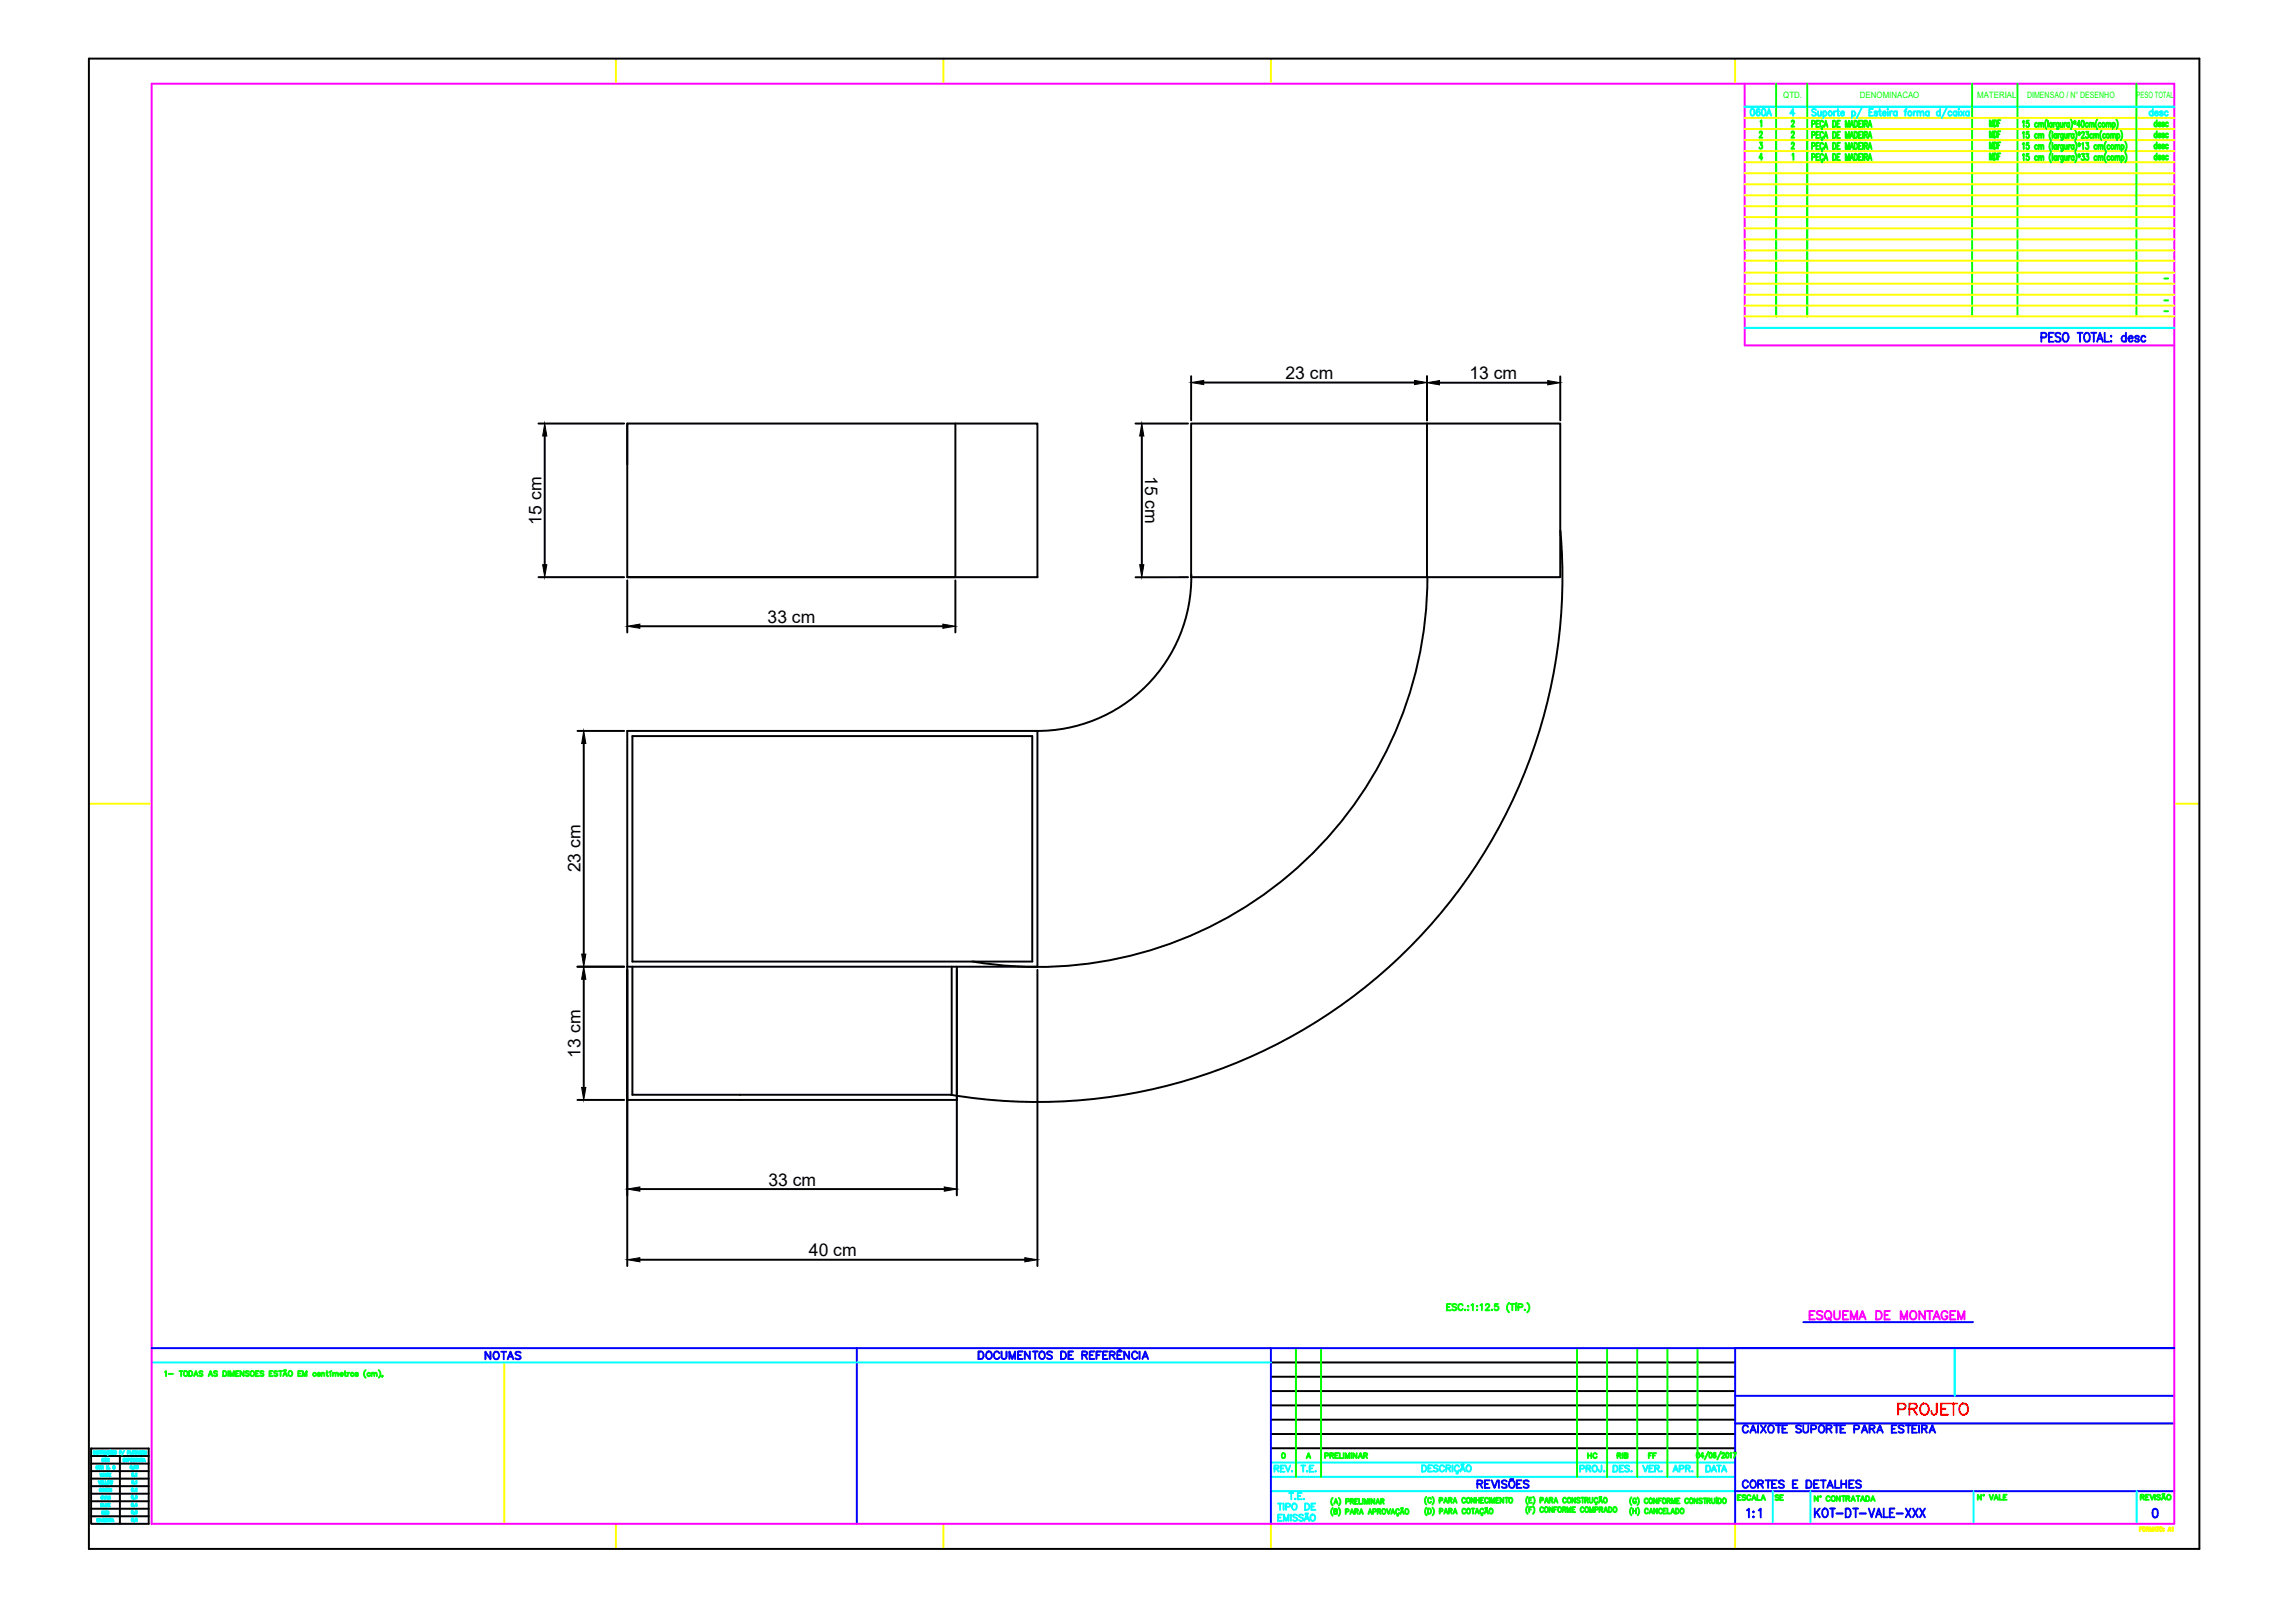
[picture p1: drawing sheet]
<svg xmlns="http://www.w3.org/2000/svg" width="297mm" height="210mm" viewBox="0 0 297 210" stroke-linecap="round" stroke-linejoin="round" font-family="sans-serif">
<defs><g id="words">
<text font-size="3.5" fill="#0ff" x="230.4" y="17.6">2</text>
<g font-size="3.5" fill="#0f0">
<text x="230.4" y="19.1">2</text>
<text x="230.4" y="20.5">2</text>
</g>
<text font-size="3.5" fill="#00f" x="228.6" y="195.4">SE</text>
<g font-size="3.1" fill="#0f0">
<text x="204.3" y="189.8">HC</text>
<text x="212" y="189.8">FF</text>
</g>
<g font-size="2.6" fill="#0f0">
<text x="278.7" y="37.4">-</text>
<text x="278.7" y="40.2">-</text>
</g>
<g font-size="2.3">
<text x="166.3" y="49.1">23 cm</text>
<text x="190.1" y="49.1">13 cm</text>
<text x="148.2" y="61.6" transform="rotate(90 148.2 61.6)">15 cm</text>
<text x="70" y="67.9" transform="rotate(-90 70 67.9)">15 cm</text>
<text x="99.3" y="80.6">33 cm</text>
<text x="75.1" y="112.9" transform="rotate(-90 75.1 112.9)">23 cm</text>
<text x="75.1" y="136.9" transform="rotate(-90 75.1 136.9)">13 cm</text>
<text x="99.4" y="153.4">33 cm</text>
<text x="104.7" y="162.6">40 cm</text>
</g>
<g font-size="1.1" fill="#0f0">
<text x="230.7" y="12.6">QTD.</text>
<text x="240.6" y="12.6">DENOMINACAO</text>
<text x="255.8" y="12.6">MATERIAL</text>
<text x="262.3" y="12.6">DIMENSAO / N° DESENHO</text>
<text x="276.4" y="12.6">PESO TOTAL</text>
</g>
</g></defs>
<!-- layer: FRR80 -->
<g fill="none" stroke="#0f0" stroke-width=".25">
<path d="M21.3 177.6l.2-.2v.7M21.8 177.8h.6M23.2 177.4h.5M23.4 177.4v.7M23.8 177.5a.29 .29 0 0 1 .5 .3 .28 .28 0 0 1-.5 .2zM24.5 177.4h.2a.35 .35 0 0 1 .2 .4 .35 .35 0 0 1-.2 .3h-.2zM25.1 178.1l.2-.7 .3 .7M25.2 177.9h.3M26.2 177.5l-.1-.1-.3 .1v.2l.4 .2-.1 .2-.3-.1M27 178.1l.2-.7 .3 .7M27.1 177.9h.3M28.1 177.5l-.2-.1-.2 .1v.2l.4 .2-.2 .2-.2-.1"/>
<path d="M28.9 177.4h.2a.35 .35 0 0 1 .2 .4 .35 .35 0 0 1-.2 .3h-.2zM29.5 177.4v.7M29.8 178.1v-.7l.2 .7 .3-.7v.7M30.5 177.7h.3M30.9 177.4h-.4v.7h.4M31.5 177.4v.7l-.4-.7v.7M32.2 177.5l-.1-.1-.3 .1v.2l.4 .2-.1 .2-.3-.1M32.5 177.5a.28 .28 0 0 1 .4 .3 .28 .28 0 0 1-.4 .2zM33.1 177.7h.2M33.5 177.4h-.4v.7h.4M34.1 177.5l-.2-.1-.2 .1v.2l.4 .2-.2 .2-.2-.1M34.9 177.7h.2"/>
<path d="M35.3 177.4h-.4v.7h.4M35.9 177.5l-.2-.1-.2 .1v.2l.4 .2-.2 .2-.2-.1M36.1 177.4h.4M36.3 177.4v.7M36.6 178.1l.3-.7 .2 .7M36.7 177.9h.3M36.8 177.3l-.1 .1M37 177.3h-.2M37.4 177.5a.28 .28 0 0 1 .4 .3 .28 .28 0 0 1-.4 .2zM38.6 177.7h.2M39 177.4h-.4v.7h.4M39.2 178.1v-.7l.2 .7 .3-.7v.7"/>
<path d="M40.9 177.7a.21 .21 0 0 0-.3 0 .21 .21 0 0 0 0 .3 .21 .21 0 0 0 .3 0M41 177.8h.4a.22 .22 0 0 0-.3-.1 .22 .22 0 0 0 0 .4 .22 .22 0 0 0 .3-.1M41.6 177.8l.2-.2 .1 .1v.4M41.6 177.6v.5M42.2 177.6h.2M42.3 177.4v.6l.1 .1M42.8 177.6v.5M42.9 177.4l-.3 .2M43.1 177.8l.1-.2 .2 .1v.4M43.1 177.6v.5M43.4 177.8l.2-.2 .1 .1v.4M44 177.8h.4a.21 .21 0 0 0-.3-.1 .21 .21 0 0 0-.1 .2 .21 .21 0 0 0 .2 .2l.2-.1"/>
<path d="M44.6 177.6h.2M44.6 177.4v.6l.2 .1M45 177.6v.5M45.2 177.6l-.1 .1-.1 .1M46.3 177.7l-.1-.1-.2 .1v.1l.3 .2-.1 .1-.2-.1M47.3 177.3a.65 .65 0 0 0 0 1M47.9 177.7a.21 .21 0 0 0-.3 0 .21 .21 0 0 0 0 .3 .21 .21 0 0 0 .3 0M48.1 177.8l.1-.2 .2 .1v.4M48.1 177.6v.5M48.4 177.8l.2-.2 .1 .1 .1 .4M49 177.3a.65 .65 0 0 1 0 1M49.5 178.1l-.1 .1"/>
<path d="M165.9 188.1a.3 .3 0 0 1 .4 .3 .3 .3 0 0 1-.4 .3l-.1-.3zM169 188.7l.3-.6 .2 .6M169.1 188.5h.3M171.4 188.4l.4-.1v-.2l-.4-.1v.7M172.1 188.3h.4v-.2l-.4-.1v.7M172.3 188.3l.2 .4M172.4 195.2a.71 .71 0 0 0 0 .9M172.4 193.8a.7 .7 0 0 0 0 1M172.6 195.6h.3v-.3h-.3v.6h.3l.1-.2-.1-.1M172.6 194.6l.2-.6 .2 .6M172.7 194.4h.3M172.7 188.3h.3"/>
<path d="M173.1 188h-.4v.7h.4M173.2 195.2a.71 .71 0 0 1 0 .9M173.2 193.8a.72 .72 0 0 1 0 1M173.3 188v.7h.4M173.8 188v.7M174.1 188.7v-.7l.2 .7 .3-.7v.7M174.1 195.6h.3v-.3h-.3v.6M174.1 194.3h.4v-.3h-.4v.6M174.7 195.9l.2-.6 .2 .6M174.7 194.3l.4-.1v-.2h-.4v.6M174.8 195.7h.3M174.8 188v.7"/>
<path d="M174.9 194.3l.2 .3M175.3 195.6h.3v-.3h-.3v.6M175.3 194.3h.2M175.5 195.6l.2 .3M175.5 188v.7l-.4-.7v.7M175.7 194h-.4v.6h.4M175.8 188.7l.2-.7 .3 .7M175.8 194v.6h.4M175.8 188.5h.4M175.9 195.9l.2-.6 .2 .6M176 195.7h.3M176.3 194v.6"/>
<path d="M176.4 188.3h.4v-.2l-.4-.1v.7M176.5 194.6v-.6l.2 .6 .3-.6v.6M176.7 188.3l.2 .4M177 195.9l.2-.6 .3 .6M177.1 195.7h.3M177.2 194v.6M177.6 195.6h.4v-.3h-.4v.6M177.8 194v.6l-.4-.6v.6M178 194.6l.3-.6 .2 .6M178.1 194.4h.3M178.2 195.6h.4v-.3h-.4v.6M178.4 195.6l.2 .3"/>
<path d="M178.6 194.3l.4-.1v-.2h-.4v.6M178.8 194.3l.2 .3M178.9 195.3a.3 .3 0 0 1 .4 .3 .3 .3 0 0 1-.4 .3l-.1-.2zM179.4 195.3l.2 .6 .3-.6M180 195.9l.2-.6 .2 .6M180.1 195.7h.2M180.8 195.9l.1 .2h-.1M181 195.4a.21 .21 0 0 0-.2-.1 .21 .21 0 0 0-.2 .2v.2a.21 .21 0 0 0 .2 .2 .21 .21 0 0 0 .2-.1M181.2 195.9l.2-.6 .2 .6M181.3 195.7h.2M181.4 195.2h-.1M181.5 195.2h-.1"/>
<path d="M181.9 195.3h.1a.31 .31 0 0 1 .2 .3 .31 .31 0 0 1-.3 .3l-.1-.2zM184.5 193.7a.72 .72 0 0 0 0 1M184.6 195.1a.7 .7 0 0 0 0 1M184.7 195.2a.33 .33 0 0 1 .4 .4 .33 .33 0 0 1-.4 .3zM185.1 194a.21 .21 0 0 0-.2-.2 .21 .21 0 0 0-.2 .3v.1a.21 .21 0 0 0 .2 .3 .21 .21 0 0 0 .2-.2M185.3 193.7a.72 .72 0 0 1 0 1M185.3 195.1a.7 .7 0 0 1 0 1M186.2 194.2l.4-.1v-.2l-.4-.1v.7M186.3 195.6l.3-.1v-.2l-.3-.1v.7M186.8 194.5l.2-.7 .3 .7M186.8 195.9l.3-.7 .2 .7M186.9 194.3h.3"/>
<path d="M186.9 195.7h.3M187.4 194.1h.4v-.2l-.4-.1v.7M187.4 195.5h.4v-.2l-.4-.1v.7M187.6 194.1l.2 .4M187.6 195.5l.2 .4M188 194.5l.2-.7 .3 .7M188 195.9l.3-.7 .2 .7M188.1 194.3h.3M188.1 195.7h.3M189.6 194a.21 .21 0 0 0-.3-.2 .21 .21 0 0 0-.1 .3v.1a.21 .21 0 0 0 .1 .3 .21 .21 0 0 0 .3-.2M189.6 195.4a.22 .22 0 0 0-.3-.2 .22 .22 0 0 0-.1 .3v.1a.22 .22 0 0 0 .1 .3 .22 .22 0 0 0 .3-.2M189.8 193.9h.1a.3 .3 0 0 1 .3 .3 .3 .3 0 0 1-.3 .3l-.2-.3z"/>
<path d="M189.9 195.3a.3 .3 0 0 1 .3 .3 .3 .3 0 0 1-.3 .3l-.1-.3zM190.4 195.2h.4M190.6 195.2v.7M190.7 193.8v.7l-.4-.7v.7M190.9 195.9l.2-.7 .2 .7M191 195.7h.2M191 194.1h.4M191 193.8v.7M191.4 193.8v.7M191.6 194.1h.2M191.7 195.9l.1 .2h-.1M191.9 195.4a.22 .22 0 0 0-.3-.2 .22 .22 0 0 0-.1 .3v.1a.22 .22 0 0 0 .1 .3 .22 .22 0 0 0 .3-.2"/>
<path d="M191.9 193.8h-.3v.7h.3M192.1 195.9l.2-.7 .2 .7M192.1 195.7h.3M192.2 195.1l-.1 .1M192.2 195.1h.1M192.3 195.1v.1M192.4 195.1l-.1 .1M192.5 194a.21 .21 0 0 0-.2-.2 .21 .21 0 0 0-.2 .3v.1a.21 .21 0 0 0 .2 .3 .21 .21 0 0 0 .2-.2M192.7 193.8v.7M192.8 195.3a.3 .3 0 0 1 .3 .3 .3 .3 0 0 1-.3 .3l-.1-.3zM192.9 194.5v-.7l.2 .7 .3-.7v.7M193.6 194.1h.2"/>
<path d="M193.9 193.8h-.3v.7h.3M194.5 193.8v.7l-.4-.7v.7M194.7 193.8h.4M194.9 193.8v.7M195.3 193.9a.3 .3 0 0 1 .4 .3 .3 .3 0 0 1-.4 .3l-.1-.3zM197.6 194.9a.74 .74 0 0 0 0 1M197.6 193.7a.74 .74 0 0 0 0 1M197.8 195.3h.3M197.8 194.1h.3M198.2 195h-.4v.7M198.2 193.8h-.4v.7h.4M198.3 194.9a.74 .74 0 0 1 0 1"/>
<path d="M198.4 193.7a.74 .74 0 0 1 0 1M199.3 194.2l.3-.1v-.2l-.3-.1v.7M199.7 195.2a.21 .21 0 0 0-.3-.2 .21 .21 0 0 0-.2 .3v.1a.21 .21 0 0 0 .2 .3 .21 .21 0 0 0 .3-.2M199.9 194.5l.2-.7 .2 .7M199.9 195.1l.1-.1a.31 .31 0 0 1 .3 .4 .31 .31 0 0 1-.4 .3l-.1-.3zM199.9 194.3h.3M200.5 194.1h.3v-.2l-.3-.1v.7M200.7 194.1l.2 .4M200.8 195v.7l-.4-.7v.7M201.1 194.5l.2-.7 .2 .7M201.1 195.3h.2M201.1 194.3h.3"/>
<path d="M201.4 195h-.3v.7M201.7 195.1v-.1a.31 .31 0 0 1 .3 .4 .31 .31 0 0 1-.3 .3l-.1-.3zM202.2 195.3h.3v-.2l-.3-.1v.7M202.4 195.3l.2 .4M202.6 194a.22 .22 0 0 0-.2-.2 .22 .22 0 0 0-.2 .3v.1a.22 .22 0 0 0 .2 .3 .22 .22 0 0 0 .2-.2M202.8 195.7v-.7l.2 .7 .2-.7v.7M202.9 193.9a.3 .3 0 0 1 .3 .2 .3 .3 0 0 1-.3 .3l-.1-.2zM203.4 195.3h.2M203.8 195h-.4v.7h.4M203.8 193.8v.7l-.4-.7v.7M204.4 193.9l-.1-.1-.3 .1 .1 .2 .3 .1-.1 .2-.2 .1-.1-.1M204.6 193.8h.4"/>
<path d="M204.8 193.8v.7M204.9 195.2a.21 .21 0 0 0-.3-.2 .21 .21 0 0 0-.1 .3v.1a.21 .21 0 0 0 .1 .3 .21 .21 0 0 0 .3-.2M205.1 194.1h.3v-.2l-.3-.1v.7M205.2 195.1v-.1a.31 .31 0 0 1 .3 .4 .31 .31 0 0 1-.3 .3l-.1-.3zM205.3 194.1l.2 .4M205.6 193.8v.5l.2 .2 .2-.1v-.6M205.7 195.7v-.7l.2 .7 .2-.7v.7M206.3 195.4l.4-.1v-.2l-.4-.1v.7M206.5 194.5l.1 .2h-.2M206.7 194a.22 .22 0 0 0-.3-.2 .22 .22 0 0 0-.1 .3v.1a.22 .22 0 0 0 .1 .3 .22 .22 0 0 0 .3-.2M206.8 194.5l.3-.7 .2 .7M206.9 195.3h.4v-.2l-.4-.1v.7"/>
<path d="M206.9 194.3h.3M207.1 193.8h-.2M207.1 193.7h.1M207.1 195.3l.2 .4M207.2 193.7l-.1 .1M207.5 195.7l.2-.7 .3 .7M207.6 193.9a.3 .3 0 0 1 .3 .2 .3 .3 0 0 1-.3 .3l-.1-.2zM207.6 195.5h.3M208.1 195a.33 .33 0 0 1 .4 .4 .33 .33 0 0 1-.4 .3zM208.8 195.1l.1-.1a.31 .31 0 0 1 .3 .4 .31 .31 0 0 1-.4 .3l-.1-.3zM209.3 188.4l.3-.1 .1-.2h-.4v.6M209.5 188.4l.2 .3"/>
<path d="M209.9 188.1v.6M210.1 188.4l.4-.1 .1-.2h-.5v.6l.5-.1v-.1l-.2-.1M211.1 193.8a.72 .72 0 0 0 0 1M211.1 195.1a.74 .74 0 0 0 0 1M211.3 195.2v.7M211.3 195.5h.4M211.7 195.2v.7M211.7 194.1a.21 .21 0 0 0-.3-.2 .21 .21 0 0 0-.1 .2v.2a.21 .21 0 0 0 .2 .3 .21 .21 0 0 0 .2-.3h-.2M211.8 193.8a.72 .72 0 0 1 0 1M211.9 195.1a.74 .74 0 0 1 0 1M213.2 194.1a.21 .21 0 0 0-.3-.2 .21 .21 0 0 0-.1 .2v.2a.21 .21 0 0 0 .1 .2 .21 .21 0 0 0 .3-.1M213.2 195.4a.22 .22 0 0 0-.2-.2 .22 .22 0 0 0-.2 .3v.1a.22 .22 0 0 0 .2 .3 .22 .22 0 0 0 .2-.2"/>
<path d="M213.4 195.9l.2-.7 .2 .7M213.4 194l.1-.1a.31 .31 0 0 1 .3 .3 .31 .31 0 0 1-.3 .3l-.2-.2zM213.5 195.7h.2M214.4 193.9v.6l-.4-.6v.6M214.4 195.2v.7l-.4-.7v.7M214.6 194.2h.2M214.9 193.9h-.3v.6M215 195.4a.22 .22 0 0 0-.2-.2 .22 .22 0 0 0-.2 .3v.1a.22 .22 0 0 0 .2 .3 .22 .22 0 0 0 .2-.2M215.1 194l.1-.1a.31 .31 0 0 1 .3 .3 .31 .31 0 0 1-.3 .3l-.1-.2zM215.2 195.5h.2M215.5 195.2h-.3v.7h.3M215.7 194.2h.3l.1-.2-.2-.1h-.2v.6"/>
<path d="M215.7 195.2v.7h.3M215.9 194.2l.2 .3M216.2 195.9l.2-.7 .2 .7M216.3 194.5v-.6l.2 .6 .2-.6v.6M216.3 195.7h.2M216.8 195.2a.33 .33 0 0 1 .4 .3 .33 .33 0 0 1-.4 .4zM216.9 194.2h.3M217.3 193.9h-.4v.6h.4M217.5 195.2a.31 .31 0 0 1 .3 .4 .31 .31 0 0 1-.3 .2l-.1-.2zM218.4 194.1a.22 .22 0 0 0-.2-.2 .22 .22 0 0 0-.2 .2v.2a.22 .22 0 0 0 .2 .3 .22 .22 0 0 0 .2-.2M218.6 194l.1-.1a.31 .31 0 0 1 .3 .3 .31 .31 0 0 1-.3 .3l-.1-.2zM219.6 188a.32 .32 0 0 1 .3 .3 .32 .32 0 0 1-.2 .4l-.2-.2z"/>
<path d="M219.6 193.9v.6l-.4-.6v.6M220.2 194l-.1-.1-.3 .1 .1 .1 .3 .2-.1 .2h-.2h-.1M220.4 193.9h.3M220.4 188.4h-.4l.3-.4v.7M220.6 193.9v.6M220.9 194.2h.3v-.3h-.3v.6M221 187.9l-.5 1M221.1 194.2l.2 .3M221.2 188a.32 .32 0 0 1 .3 .3 .32 .32 0 0 1-.2 .4l-.2-.2zM221.4 193.9v.5l.2 .1h.2v-.6M222 188.1l-.1-.1a.32 .32 0 0 0-.3 .3 .32 .32 0 0 0 .2 .4 .19 .19 0 0 0 .2-.3 .19 .19 0 0 0-.3-.1v.1M222.1 193.9v.6"/>
<path d="M222.1 193.8h.1M222.3 193.9a.33 .33 0 0 1 .4 .3 .33 .33 0 0 1-.4 .3zM222.6 187.9l-.4 1M222.8 188.2v-.2a.18 .18 0 0 1 .3 .1 .18 .18 0 0 1-.1 .2l-.2 .4h.3M222.9 194l.1-.1a.31 .31 0 0 1 .3 .3 .31 .31 0 0 1-.3 .3l-.1-.2zM223.4 188a.36 .36 0 0 1 .2 .3 .36 .36 0 0 1-.2 .4l-.1-.3zM223.8 188.1l.1-.1v.7M224.2 188h.4l-.3 .7M224.8 193.8h.3M225.2 193.5h-.4v.6h.4M225.8 193.6l-.1-.1-.3 .1 .1 .1 .3 .2-.1 .2-.3-.1M226.5 193.6a.23 .23 0 0 0-.3-.1 .23 .23 0 0 0-.2 .2 .26 .26 0 0 0 .1 .4 .26 .26 0 0 0 .3-.1h.1"/>
<path d="M226.7 194.1l.2-.6 .3 .6M226.8 193.9h.3M227.3 193.5v.6h.4M235.2 193.6v.7l-.4-.7v.7M236.7 193.8a.24 .24 0 0 0-.2-.2 .24 .24 0 0 0-.2 .3v.1a.24 .24 0 0 0 .2 .3 .24 .24 0 0 0 .2-.2M237 193.7v-.1a.29 .29 0 0 1 .4 .4 .29 .29 0 0 1-.4 .2zM238 193.6v.7l-.4-.7v.7M238.3 193.6h.4M238.5 193.6v.7M238.8 193.9h.4v-.2l-.4-.1v.7M239.1 193.9l.2 .4M239.5 194.3l.2-.7 .3 .7"/>
<path d="M239.6 194h.3M240.2 193.6h.4M240.4 193.6v.7M240.7 194.3l.3-.7 .2 .7M240.8 194h.3M241.4 193.6h.2a.35 .35 0 0 1 .2 .3 .35 .35 0 0 1-.2 .4h-.2zM242.1 194.3l.2-.7 .2 .7M242.1 194h.4M256.3 193.4v.7l-.4-.7v.7M257.4 193.4l.2 .7 .3-.7M258 194.1l.2-.7 .3 .7M258.1 193.9h.3"/>
<path d="M258.7 193.4v.7h.3M259.2 193.7h.2M259.6 193.4h-.4v.7h.4M276.9 193.7h.4l.1-.1-.2-.2h-.3v.7M277.2 193.7l.2 .4M277.6 193.7h.2M278 193.4h-.4v.7h.4M278.2 193.4l.2 .7 .3-.7M278.8 193.4v.7M279.5 193.5l-.2-.1-.3 .1 .1 .2 .4 .2-.2 .2-.3-.1M279.7 194.1l.2-.7 .3 .7M279.8 193.9h.3"/>
<path d="M280 193.3l-.2 .1"/>
<circle cx="45.6" cy="177.9" r=".22"/>
<circle cx="235.5" cy="193.7" r=".06"/>
<circle cx="256.6" cy="193.5" r=".06"/>
<circle cx="280.6" cy="193.7" r=".3"/>
</g>
<!-- layer: FRL7 -->
<path d="M11.5 7.6h273v192.8h-273zM164.4 176.3h60.1M164.4 178.2h60.1M164.4 180h60.1M164.4 181.9h60.1M164.4 183.7h60.1M164.4 185.6h60.1M164.4 187.4h60.1" fill="none" stroke="#000" stroke-width=".25"/>
<!-- layer: FRL4 -->
<path d="M19.6 176.3h144.8M252.9 174.5v6.1M164.4 189.3h60.1M164.4 191.1h60.1M164.4 193h60.1M229.3 193v4.2M234.2 193v4.2M255.3 193v4.2M276.4 193v4.2" fill="none" stroke="#0ff" stroke-width=".25"/>
<!-- layer: FRR100 -->
<g fill="none" stroke="#0ff" stroke-width=".25">
<path d="M164.9 190h.4l.1-.2-.2-.2h-.3v.9M165.1 190l.3 .5M165.3 194.6h.6M165.4 196.4h.3M165.6 194.6v.8M165.7 190h.3M165.8 196h-.4v.8h.4M166.1 194.6v.8M166.1 196.8v-.8l.3 .8 .3-.8v.8M166.2 189.6h-.5v.9h.5M166.3 189.6l.3 .9 .3-.9M166.4 195h.4l.1-.4h-.5v.8"/>
<path d="M166.8 193.2h.5M167 196v.8M167.1 193.2v.8M167.2 190.4v.1zM167.3 194.6a.38 .38 0 0 1 .5 .4 .38 .38 0 0 1-.5 .3l-.2-.2 .1-.3zM167.5 194h.1zM167.8 196.1l-.2-.1-.3 .1v.2l.5 .2v.2l-.2 .1-.3-.1M167.9 193.6h.3M168.3 189.6h.6M168.4 193.2h-.5v.8h.5M168.6 189.6v.9M168.6 196.1l-.2-.1-.3 .1v.2l.5 .2v.2l-.2 .1-.3-.1"/>
<path d="M168.6 194h.1zM168.7 196.8l.4-.8 .3 .8M168.8 194.6h.3a.43 .43 0 0 1 .3 .4 .43 .43 0 0 1-.3 .4h-.3zM168.9 196.5h.4M169.1 190.4h.1M169.2 195.8l-.1 .1h-.1l-.1 .1M169.4 190h.4M169.7 195h.3M169.7 196a.38 .38 0 0 1 .5 .4 .38 .38 0 0 1-.5 .4l-.2-.3v-.2zM169.9 189.6h-.5v.9h.5M170.2 194.6h-.5v.8h.5M170.2 190.4v.1z"/>
<path d="M184 189.6h.2a.43 .43 0 0 1 .3 .4 .43 .43 0 0 1-.3 .4h-.2zM184.8 190h.3M185.3 189.6h-.5v.8h.5M186 189.7l-.2-.1-.3 .1 .1 .2 .4 .2-.1 .3h-.2l-.2-.1M186.8 189.8a.3 .3 0 0 0-.3-.2 .3 .3 0 0 0-.2 .3v.2a.3 .3 0 0 0 .2 .3 .3 .3 0 0 0 .3-.2M187.1 190h.5v-.2l-.2-.2h-.3v.8M187.4 190l.2 .4M187.9 189.6v.8M188.5 190.4l.1 .3h-.2M188.8 189.8a.29 .29 0 0 0-.4-.2 .29 .29 0 0 0-.2 .3v.2a.29 .29 0 0 0 .2 .3 .29 .29 0 0 0 .4-.2M188.9 190.4l.3-.8 .3 .8M189 190.2h.4"/>
<path d="M189.2 189.5l-.2 .1M189.4 189.5l-.1 .1-.1-.1M189.8 189.7a.39 .39 0 0 1 .5 .1 .39 .39 0 0 1-.1 .6 .4 .4 0 0 1-.5-.2 .4 .4 0 0 1 .1-.5zM208.7 189.6h.3a.43 .43 0 0 1 .3 .5 .43 .43 0 0 1-.3 .4h-.3zM209.5 190h.3M210 189.6h-.5v.9h.5M210.8 189.8l-.2-.2-.4 .2 .1 .2 .4 .1v.3l-.3 .1-.2-.2M216.5 190.5l.3-.9 .3 .9M216.6 190.2h.4M217.3 190.1l.4-.1 .1-.1v-.2l-.5-.1v.9M218.1 190h.5v-.3l-.5-.1v.9M218.4 190l.2 .5"/>
<path d="M218.9 190.4h.1zM220.7 189.6h.3a.43 .43 0 0 1 .3 .5 .43 .43 0 0 1-.3 .4h-.3zM221.4 190.5l.3-.9 .3 .9M221.5 190.2h.4M222.1 189.6h.6M222.4 189.6v.9M222.7 190.5l.4-.9 .3 .9M222.9 190.2h.3"/>
</g>
<!-- layer: FRL3 -->
<path d="M167.7 174.5v16.6M170.9 174.5v16.6M204 174.5v16.6M207.9 174.5v16.6M211.8 174.5v16.6M215.7 174.5v16.6M219.6 174.5v16.6" fill="none" stroke="#0f0" stroke-width=".25"/>
<!-- layer: FRL5 -->
<path d="M19.6 174.5h261.7M110.8 174.5v22.7M164.4 174.5v22.7M224.5 174.5v22.7M224.5 180.6h56.8M224.5 184.2h56.8M224.5 193h56.8" fill="none" stroke="#00f" stroke-width=".25"/>
<!-- layer: FRR120 -->
<g fill="none" stroke="#00f" stroke-width=".25">
<path d="M63.5 174.9v1l-.7-1v1M63.9 175.1a.36 .36 0 0 1 .4-.2 .36 .36 0 0 1 .3 .4v.2a.37 .37 0 0 1-.4 .4 .37 .37 0 0 1-.4-.4zM64.8 174.9h.7M65.2 174.9v1M65.7 175.9l.3-1 .4 1M65.8 175.6h.5M67.3 175.1a.37 .37 0 0 0-.6 .1l.1 .1 .5 .2v.3a.44 .44 0 0 1-.6 0M126.6 174.9h.3a.52 .52 0 0 1 .4 .5 .52 .52 0 0 1-.4 .5h-.3zM127.7 175a.36 .36 0 0 1 .4-.1 .36 .36 0 0 1 .2 .4v.2a.38 .38 0 0 1-.4 .4 .38 .38 0 0 1-.3-.4zM129.3 175.1a.36 .36 0 0 0-.4-.2 .36 .36 0 0 0-.3 .4v.2a.36 .36 0 0 0 .3 .4 .36 .36 0 0 0 .4-.3M129.6 174.9v.7a.33 .33 0 0 0 .3 .3 .33 .33 0 0 0 .3-.3v-.7M130.6 175.9v-1l.4 1 .3-1v1"/>
<path d="M131.7 175.4h.4M132.3 174.9h-.6v1h.6M133.2 174.9v1l-.6-1v1M133.6 174.9h.6M133.9 174.9v1M134.6 174.9a.46 .46 0 0 1 .6 .5 .46 .46 0 0 1-.6 .4l-.2-.3 .1-.4zM136.1 175a.37 .37 0 0 0-.6 .1v.2l.5 .2 .1 .2a.44 .44 0 0 1-.6 0M137.3 174.9h.3a.52 .52 0 0 1 .3 .5 .52 .52 0 0 1-.3 .5h-.3zM138.2 175.4h.4M138.8 174.9h-.6v1h.6M140 175.4l.6-.1v-.1v-.2l-.6-.1v1M140.3 175.4l.3 .5"/>
<path d="M141 175.4h.3M141.6 174.9h-.6v1h.6M141.9 175.4h.3M142.5 174.9h-.6v1M142.7 175.4h.4M143.3 174.9h-.6v1h.6M143.6 175.4l.5-.1 .1-.2-.2-.2h-.4v1M143.9 175.4l.3 .5M144.5 175.4h.4M144.6 174.8l.2-.1 .3 .1M145.1 174.9h-.6v1h.6M146.1 174.9v1l-.7-1v1"/>
<path d="M147.1 175.1a.36 .36 0 0 0-.4-.2 .36 .36 0 0 0-.3 .4v.2a.36 .36 0 0 0 .3 .4 .36 .36 0 0 0 .4-.3M147.4 174.9v1M147.8 175.9l.4-1 .3 1M147.9 175.5h.5M191.1 192h.6l.1-.1-.1-.2-.6-.1v.9M191.5 192l.3 .5M192.1 192h.4M192.7 191.6h-.6v.9h.6M193 191.6l.4 .9 .3-.9M193.9 191.6v.9M194.9 191.7a.36 .36 0 0 0-.3-.1 .36 .36 0 0 0-.3 .2l.2 .2 .4 .2v.2l-.1 .1a.46 .46 0 0 1-.5-.1M195.3 191.7a.36 .36 0 0 1 .4-.1 .36 .36 0 0 1 .3 .3v.3a.37 .37 0 0 1-.4 .4 .37 .37 0 0 1-.4-.4z"/>
<path d="M195.4 191.4v.1M195.4 191.4h.1M195.5 191.4l.1 .1M195.6 191.5h.1M195.8 191.4l-.1 .1M196.2 192h.4M196.8 191.6h-.6v.9h.6M197.8 191.7a.37 .37 0 0 0-.7 .1l.1 .1 .5 .2 .1 .3a.44 .44 0 0 1-.7 0M226.2 191.8a.36 .36 0 0 0-.5-.2 .36 .36 0 0 0-.2 .3v.3a.36 .36 0 0 0 .2 .4 .36 .36 0 0 0 .5-.3M226.2 184.7a.36 .36 0 0 0-.5-.3 .36 .36 0 0 0-.2 .4v.2a.36 .36 0 0 0 .2 .4 .36 .36 0 0 0 .5-.2M226.4 185.4l.4-1 .4 1M226.5 191.7l.1-.1a.48 .48 0 0 1 .6 .4 .48 .48 0 0 1-.3 .5 .5 .5 0 0 1-.5-.2 .5 .5 0 0 1 .1-.6z"/>
<path d="M226.6 185.1h.4M227.4 184.4v1M227.8 184.4l.7 1M228.5 184.4l-.7 1M228.8 184.6l.1-.1a.48 .48 0 0 1 .6 .3 .48 .48 0 0 1-.3 .6 .5 .5 0 0 1-.4-.3 .5 .5 0 0 1 0-.5zM229.8 184.4h.6M230.1 184.4v1M230.6 184.9h.4M231.2 184.4h-.6v1h.6M233 184.6a.36 .36 0 0 0-.3-.2 .36 .36 0 0 0-.3 .3l.6 .4v.2l-.2 .1-.4-.1M233.3 184.4v.7a.33 .33 0 0 0 .3 .3 .33 .33 0 0 0 .3-.3v-.7M233.7 191.6h.3a.52 .52 0 0 1 .4 .5 .52 .52 0 0 1-.4 .4h-.3z"/>
<path d="M234.3 185l.6-.1 .1-.1-.1-.3-.6-.1v1M234.7 192h.4M235.3 191.6h-.6v.9h.6M235.4 184.6l.1-.1a.48 .48 0 0 1 .6 .3 .48 .48 0 0 1-.3 .6 .5 .5 0 0 1-.5-.3 .5 .5 0 0 1 .1-.5zM235.6 191.6h.6M235.9 191.6v.9M236.3 184.9h.6l.1-.3-.3-.2h-.4v1M236.4 192.5l.4-.9 .3 .9M236.5 192.2h.5M236.6 184.9l.4 .5M237.3 184.4h.6M237.4 191.6v.9h.6"/>
<path d="M237.6 184.4v1M238.1 184.9h.4M238.2 192h.7M238.2 191.6v.9M238.7 184.4h-.6v1h.6M238.9 191.6v.9M239.2 192h.4M239.8 191.6h-.6v.9h.6M239.9 185l.5-.1 .1-.1v-.3l-.6-.1v1M240.8 191.7a.36 .36 0 0 0-.4-.1 .36 .36 0 0 0-.3 .2l.7 .5v.1l-.3 .1-.4-.1M240.9 185.4l.3-1 .4 1M241 185.1h.5"/>
<path d="M241.9 184.9h.5l.1-.3-.2-.2h-.4v1M242.2 184.9l.3 .5M242.8 185.4l.4-1 .4 1M243 185.1h.4M244.7 184.9h.4M245.3 184.4h-.6v1h.6M246.3 184.6a.37 .37 0 0 0-.7 .1l.1 .1 .5 .2 .1 .3a.44 .44 0 0 1-.7 0M246.6 184.4h.6M246.9 184.4v1M247.4 184.9h.4M248 184.4h-.6v1h.6M248.3 184.4v1"/>
<path d="M248.6 184.9h.6l.1-.2-.1-.2-.1-.1h-.5v1M249 184.9l.3 .5M249.6 185.4l.4-1 .4 1M249.8 185.1h.4"/>
</g>
<!-- layer: FRL2 -->
<path d="M79.7 7.6v3.2M122 7.6v3.2M164.4 7.6v3.2M224.5 7.6v3.2M11.5 104h8.1M281.3 104h3.2M65.2 176.3v20.9M79.7 197.2v3.2M122 197.2v3.2M164.4 197.2v3.2M224.5 197.2v3.2" fill="none" stroke="#ff0" stroke-width=".25"/>
<!-- layer: FRL6 -->
<path d="M19.6 10.8h261.7v186.4h-261.7z" fill="none" stroke="#f0f" stroke-width=".25"/>
<!-- layer: 04 -->
<g fill="none" stroke="#0ff" stroke-width=".25">
<path d="M225.7 13.8h55.6M226.6 14.1h.2a.56 .56 0 0 1 0 .9h-.1a.61 .61 0 0 1-.1-.9zM227.7 14.2l-.2-.1a.49 .49 0 0 0-.3 .4 .49 .49 0 0 0 .3 .5 .25 .25 0 0 0 .2-.3 .25 .25 0 0 0-.2-.2 .25 .25 0 0 0-.3 .2M228 14.1h.2a.56 .56 0 0 1 0 .9h-.1a.6 .6 0 0 1-.1-.9zM228.6 15l.3-.9 .2 .9M228.7 14.7h.3M234.9 14.2l-.1-.1-.4 .1 .1 .2 .4 .2v.3l-.3 .1-.2-.1M235.2 14.4v.5l.2 .1 .2-.2M235.6 14.4v.6M235.9 14.5a.25 .25 0 0 1 .3 0 .25 .25 0 0 1 0 .4 .25 .25 0 0 1-.3 0M235.9 14.4v.9M237.3 14.4v.6"/>
<path d="M237.5 14.4h-.1l-.1 .2M237.7 14.4h.2M237.8 14.1v.7v.1l.2 .1M238.1 14.6h.5a.22 .22 0 0 0-.2-.2 .22 .22 0 0 0-.3 .2l.2 .4 .3-.1M239.6 14.5a.25 .25 0 0 1 .4 0 .25 .25 0 0 1 0 .4 .25 .25 0 0 1-.4 0M239.6 14.4v.9M240.9 13.9l-.7 1.4M241.8 14.5h.3M242.3 14.1h-.5v.9h.5M242.9 14.5l-.2-.1h-.2v.2l.4 .1v.2l-.2 .1-.2-.1M243.1 14.4h.2M243.2 14.1v.7l.2 .2"/>
<path d="M243.6 14.6h.4a.22 .22 0 0 0-.2-.2 .22 .22 0 0 0-.2 .2v.3l.1 .1 .3-.1M244.2 14.1v.1zM244.2 14.4v.6M244.5 14.4v.6M244.8 14.4h-.2l-.1 .2M245.4 14.5a.25 .25 0 0 0-.4 0 .25 .25 0 0 0 0 .4 .25 .25 0 0 0 .4 0M245.4 14.4v.6M246.4 14.4h.2M246.7 14.1h-.2v.2v.7M247.6 14.4v.6M247.9 14.4h-.2l-.1 .2M248 14.6l.2-.2h.2l.1 .6"/>
<path d="M248 14.4v.6M248.5 14.6l.1-.2h.2l.1 .6M249.5 14.5a.25 .25 0 0 0-.3 0 .25 .25 0 0 0 0 .4 .25 .25 0 0 0 .3 0M249.5 14.4v.6M251 14.5a.25 .25 0 0 0-.4 0 .25 .25 0 0 0 0 .4 .25 .25 0 0 0 .4 0M251 14.1v.9M251.9 13.9l-.7 1.4M252.5 14.5a.25 .25 0 0 0-.4 0 .25 .25 0 0 0 0 .4 .25 .25 0 0 0 .4 0M253.1 14.5a.25 .25 0 0 0-.3 0 .25 .25 0 0 0 0 .4 .25 .25 0 0 0 .3 0M253.1 14.4v.6M253.4 14.1v.1zM253.4 14.4v.6"/>
<path d="M253.7 14.4l.4 .6M254.1 14.4l-.4 .6M254.7 14.5a.25 .25 0 0 0-.3 0 .25 .25 0 0 0 0 .4 .25 .25 0 0 0 .3 0M254.7 14.4v.6M278.5 14.5a.25 .25 0 0 0-.4 0 .25 .25 0 0 0 0 .4 .25 .25 0 0 0 .4-.1M278.5 14.1v.9M278.8 14.6h.4a.22 .22 0 0 0-.2-.2 .22 .22 0 0 0-.2 .2v.2l.1 .2 .3-.2M279.8 14.5l-.1-.1h-.3v.2l.4 .1v.1l-.1 .2-.3-.2M280.5 14.5a.25 .25 0 0 0-.4 0 .25 .25 0 0 0 0 .4 .25 .25 0 0 0 .4-.1M281.3 42.4h-55.6h55.6M12.1 187.8v.4M12.5 187.8v.4l-.3-.4v.4"/>
<path d="M12.6 196.9v-.4l.1 .4 .1-.4v.4M12.7 189.8a.12 .12 0 0 0-.2-.1 .12 .12 0 0 0-.1 .2 .12 .12 0 0 0 .1 .2 .12 .12 0 0 0 .2-.1M12.7 191.7l.2 .3M12.8 187.8h-.2v.1l.2 .2h-.2M12.9 187.8h.2M12.9 196.9l.1-.4 .2 .4M13 190.7v.4l.1-.4 .1 .4 .1-.4M13 196.8h.1M13 187.8v.4M13 191.7l-.1 .1M13.1 194.8h.2v-.2h-.2v.4l.2-.1-.1-.1M13.1 191.8h.1"/>
<path d="M13.1 192.7a.13 .13 0 0 0-.1-.1 .13 .13 0 0 0-.1 .2v.1a.12 .12 0 0 0 .1 .1 .12 .12 0 0 0 .1-.1h-.1M13.1 189.9h.2v-.1l-.2-.1v.4M13.2 188l.2-.1v-.1h-.2v.4M13.2 195.7h.2v-.1h-.2v.3M13.2 192.8h.2v-.1l-.2-.1v.4M13.2 189.9l.2 .2M13.3 188l.1 .2M13.3 191.7h-.2v.3h.2M13.3 193.7a.13 .13 0 0 0-.1-.1 .13 .13 0 0 0-.1 .2 .12 .12 0 0 0 .1 .2 .12 .12 0 0 0 .1-.1M13.3 195.7l.1 .2M13.4 192.8l.1 .2M13.4 191.7v.3h.2"/>
<path d="M13.4 193.6l.1 .2v.2M13.4 190.7v.4M13.4 190.9h.2M13.4 194.6v.4h.2M13.4 188.8a.12 .12 0 0 0-.1-.1 .12 .12 0 0 0-.1 .2v.1a.12 .12 0 0 0 .1 .1 .12 .12 0 0 0 .1-.1M13.5 196.6a.13 .13 0 0 0-.2-.1 .13 .13 0 0 0-.1 .2v.1a.12 .12 0 0 0 .2 .1 .12 .12 0 0 0 .1-.1h-.1M13.5 187.8v.3l.1 .1 .1-.1v-.3M13.6 195.7h.1M13.6 192.8h.1M13.6 196.7h.1M13.6 190.7v.4M13.6 193.6l-.1 .2"/>
<path d="M13.6 191.7v.3h.2M13.7 194l.1-.4 .1 .4M13.7 194.6v.3l.1 .1 .1-.1v-.3M13.7 193.9h.2M13.7 190.7v.4M13.8 195.6h-.2v.3h.2M13.8 192.6h-.2v.4h.2M13.8 196.5h-.2v.4h.2M13.8 190.7h.2M13.9 195.6h.1a.2 .2 0 0 1 .1 .2 .2 .2 0 0 1-.2 .1zM13.9 192.8h.1M13.9 188.9h.2v-.1l-.2-.1v.4"/>
<path d="M13.9 190.7v.4M14 188.2v.1h-.1M14 188.9l.1 .2M14 194.8h.1M14 189.7v.4l-.2-.4v.4M14.1 187.9a.12 .12 0 0 0-.2-.1 .12 .12 0 0 0-.1 .1v.1a.12 .12 0 0 0 .1 .2 .12 .12 0 0 0 .2-.1M14.1 192.6h-.2v.4h.2M14.1 196.5v.4l-.2-.4v.4M14.1 190.9h.1M14.2 190.1h.1M14.2 196.5h.2M14.2 193.6v.4l-.2-.4v.4"/>
<path d="M14.2 191.7l.1 .3 .1-.3 .1 .3 .1-.3M14.2 194.6h-.2v.4h.2M14.3 187.7h.1M14.3 187.7l-.1 .1M14.3 196.5v.4M14.3 190.7h-.2v.4h.2M14.4 192.6v.4l-.2-.4v.4M14.5 196.9l.1-.4 .1 .4M14.5 196.8h.2M14.5 188h.2M14.7 189.7v.1a.14 .14 0 0 1 .1 .1 .14 .14 0 0 1 0 .2 .12 .12 0 0 1-.2-.1 .12 .12 0 0 1 .2-.1v-.2zM14.7 187.8h-.2v.4h.2"/>
<path d="M15 187.8h-.1l-.1 .1 .2 .2h-.2M15.5 188l.2-.1v-.1h-.2v.4M16 188.9h.1M16.1 187.7l-.3 .6M16.2 188.7h-.2v.4h.2M16.5 188.8h-.2l.2 .2-.1 .1h-.1M16.5 188h.2v-.2h-.2v.4M16.6 188.9h.2v-.1l-.2-.1v.4M16.8 187.8v.4h.2M16.9 188.9h.2M17.1 188.7h-.2v.4h.2M17.2 190v.1"/>
<path d="M17.4 194.9l-.1 .1M17.4 193.9v.1M17.4 195.9v.1M17.4 193h.1M17.4 196.9h.1M17.4 187.8h.2M17.4 192v.1M17.4 191v.1M17.4 188.8h-.2l.2 .2v.1h-.2M17.5 192.7l.1-.1 .1 .1-.2 .3h.2M17.5 193.6h.2l-.1 .1a.11 .11 0 0 1 .1 .2 .11 .11 0 0 1-.2 0M17.5 196.5l.1 .1a.12 .12 0 0 1 .1 .1 .12 .12 0 0 1-.1 .2 .12 .12 0 0 1-.1-.2l.2-.1z"/>
<path d="M17.5 187.8v.4M17.6 191.7l.1-.1v.4M17.6 190.7h.1v.3M17.7 188.2l.1-.4 .1 .4M17.7 195.6l-.1-.1a.18 .18 0 0 0-.1 .2 .18 .18 0 0 0 .2 .2 .11 .11 0 0 0 0-.2 .11 .11 0 0 0-.2 .1M17.7 194.8h-.2l.1-.3v.4M17.7 188h.2M17.8 188.8h-.3l.3 .2-.1 .1h-.2M17.9 189.7h-.2v.1a.12 .12 0 0 1 .2 0 .12 .12 0 0 1-.1 .2 .12 .12 0 0 1-.1 0M17.9 188.7v.3l.1 .1h.1v-.4M18.2 188.9h.2v-.1l-.2-.1v.4M18.2 187.9a.12 .12 0 0 0-.1-.1 .12 .12 0 0 0-.1 .1v.1a.12 .12 0 0 0 .1 .2 .12 .12 0 0 0 .1-.2"/>
<path d="M18.3 188.9l.1 .2M18.3 188h.2M18.5 189.1l.1-.4 .2 .4M18.6 187.8h-.3v.4h.3M18.6 189h.1M18.7 188.2v-.4l.1 .4 .1-.4v.4"/>
<circle cx="236.8" cy="14.7" r=".27"/>
<circle cx="247.1" cy="14.7" r=".27"/>
<circle cx="12.9" cy="189.9" r=".17"/>
<circle cx="13.6" cy="188.9" r=".17"/>
<circle cx="14" cy="191.8" r=".17"/>
<circle cx="14.3" cy="187.9" r=".17"/>
<circle cx="17" cy="189.8" r=".17"/>
<circle cx="17.1" cy="194.7" r=".17"/>
<circle cx="17.1" cy="196.7" r=".17"/>
<circle cx="17.1" cy="193.7" r=".17"/>
<circle cx="17.1" cy="195.7" r=".17"/>
<circle cx="17.1" cy="192.8" r=".17"/>
<circle cx="17.2" cy="191.8" r=".17"/>
<circle cx="17.2" cy="190.8" r=".17"/>
<circle cx="17.2" cy="187.9" r=".17"/>
<circle cx="17.4" cy="189.8" r=".17"/>
</g>
<path d="M11.8 187.4h7.4v9.8h-7.4zM11.8 196.2h7.4M11.8 195.2h7.4M11.8 194.3h7.4M11.8 193.3h7.4M11.8 192.3h7.4M11.8 191.4h7.4M11.8 190.4h7.4M11.8 189.4h7.4M11.8 188.4h7.4M15.5 188.4v8.8" fill="none" stroke="#000" stroke-width=".25"/>
<!-- layer: FRR175 -->
<path d="M245.6 182.4h.6a.38 .38 0 0 0 .4-.4 .38 .38 0 0 0-.4-.4h-.6v1.5M247 182.3h.9a.34 .34 0 0 0 0-.6l-.9-.1v1.5M247.5 182.3l.5 .8M248.5 181.8a.54 .54 0 0 1 .7-.2 .54 .54 0 0 1 .3 .6 .64 .64 0 0 1-.1 .7 .64 .64 0 0 1-.7 .1 .9 .9 0 0 1-.2-1.2zM250.6 181.6l-.1 1.3a.32 .32 0 0 1-.6 0v-.3M251.1 182.3h.6M252 181.6h-.9v1.5h.9M252.2 181.6h1M252.7 181.6v1.5M253.6 181.8a.54 .54 0 0 1 .6-.2 .54 .54 0 0 1 .4 .6 .64 .64 0 0 1-.1 .7 .64 .64 0 0 1-.7 .1 .92 .92 0 0 1-.2-1.2z" fill="none" stroke="#f00" stroke-width=".25"/>
<!-- layer: FRR140 -->
<g fill="none" stroke="#00f" stroke-width=".25">
<path d="M226 195.4l.3-.2v1.2M226.8 196.3h.1zM226.9 195.6v.1zM234.8 195.2v1.1M235 195.7l.4 .6M235.4 195.2l-.6 .8M235.9 195.3l.1-.1a.61 .61 0 0 1 .5 .5 .61 .61 0 0 1-.2 .6h-.1a.61 .61 0 0 1-.5-.4 .61 .61 0 0 1 .2-.6zM236.8 195.2h.6M237.1 195.2v1.1M237.6 195.9h.8M238.8 195.2a.61 .61 0 0 1 .6 .4 .61 .61 0 0 1-.2 .7h-.4zM239.7 195.2h.7"/>
<path d="M240.1 195.2v1.1M240.6 195.9h.8M241.8 195.2l.3 1.1 .4-1.1M242.7 196.3l.4-1.1 .3 1.1M242.8 196h.5M243.7 195.2v1.1h.5M244.5 195.8h.4M245.1 195.2h-.6v1.1h.6M245.4 195.9h.8M246.6 195.2l.6 1.1M247.2 195.2l-.6 1.1M247.5 195.2l.6 1.1"/>
<path d="M248.1 195.2l-.6 1.1M248.4 195.2l.6 1.1M249 195.2l-.6 1.1M278.6 195.3a.32 .32 0 0 1 .5 .2 .59 .59 0 0 1-.3 .9 .77 .77 0 0 1-.2-1.1z"/>
</g>
<!-- layer: FORMATO -->
<g fill="none" stroke="#ff0" stroke-width=".25">
<path d="M276.8 197.9h.2M277.1 197.6h-.3v.5M277.3 197.7a.22 .22 0 0 1 .3 .2 .22 .22 0 0 1-.4 .2v-.3zM277.7 197.9h.3v-.2l-.3-.1v.5M277.9 197.9l.1 .2M278.1 198.1v-.5l.2 .5 .2-.5v.5M278.6 198.1l.2-.5 .2 .5M278.7 198h.2M279 197.6h.3M279.2 197.6v.5M279.4 197.7l.1-.1a.24 .24 0 0 1 .2 .3 .24 .24 0 0 1-.2 .2l-.1-.2zM279.9 197.8h.1"/>
<path d="M279.9 198.1h.1M280.5 198.1l.2-.5 .1 .5M280.6 198h.2M281 197.7l.1-.1v.5"/>
</g>
<!-- layer: 06 -->
<g fill="none" stroke="#f0f" stroke-width=".25">
<path d="M225.7 10.8v33.9h55.6M234.1 170.2h.4M234.8 169.7h-.7v1h.7M235.8 169.8a.42 .42 0 0 0-.7 .1v.2l.6 .2 .1 .3a.48 .48 0 0 1-.7 0M236.2 169.8a.41 .41 0 0 1 .5-.1 .41 .41 0 0 1 .2 .4v.2a.42 .42 0 0 1-.4 .5 .42 .42 0 0 1-.4-.5zM236.6 170.5l.3 .4M237.3 169.7v.7a.37 .37 0 0 0 .4 .4 .37 .37 0 0 0 .3-.4v-.7M238.4 170.2h.5M239.1 169.7h-.7v1h.7M239.4 170.7v-1l.4 1 .5-1v1M240.5 170.7l.4-1 .5 1M240.7 170.4h.5"/>
<path d="M242.7 169.7h.4a.58 .58 0 0 1 .4 .5 .58 .58 0 0 1-.4 .5h-.4zM243.8 170.2h.4M244.5 169.7h-.7v1h.7M245.9 170.7v-1l.4 1 .4-1v1M247.2 169.8a.41 .41 0 0 1 .5-.1 .41 .41 0 0 1 .2 .4v.2a.42 .42 0 0 1-.4 .5 .42 .42 0 0 1-.4-.5zM249 169.7v1l-.7-1v1M249.3 169.7h.7M249.7 169.7v1M250.1 170.7l.4-1 .5 1M250.3 170.4h.5M252 169.9a.4 .4 0 0 0-.5-.2 .4 .4 0 0 0-.3 .4v.2a.39 .39 0 0 0 .4 .5 .39 .39 0 0 0 .4-.5h-.3M252.3 170.2h.4"/>
<path d="M253 169.7h-.7v1h.7M253.3 170.7v-1l.4 1 .4-1v1"/>
</g>
<!-- layer: 05 -->
<g fill="none" stroke="#00f" stroke-width=".25">
<path d="M264.1 43.7h.4a.31 .31 0 0 0 .3-.3 .31 .31 0 0 0-.3-.3h-.4v1.1M265.1 43.6h.3M265.7 43.1h-.6v1.1h.6M266.6 43.2a.32 .32 0 0 0-.4-.1 .32 .32 0 0 0-.2 .4l.5 .2 .1 .4a.39 .39 0 0 1-.7 0M267 43.1h.1a.62 .62 0 0 1 .5 .4 .62 .62 0 0 1-.2 .7h-.1a.62 .62 0 0 1-.5-.4 .62 .62 0 0 1 .2-.7zM268.8 43.1h.6M269.1 43.1v1.1M269.8 43.1h.1a.62 .62 0 0 1 .5 .4 .62 .62 0 0 1-.2 .7h-.1a.62 .62 0 0 1-.5-.4 .62 .62 0 0 1 .2-.7zM270.5 43.1h.7M270.9 43.1v1.1M271.3 44.2l.4-1.1 .4 1.1M271.4 43.8h.5"/>
<path d="M272.3 43.1v1.1h.5M273.1 43.5v.1zM273.1 44.1v.1zM275 43.6a.27 .27 0 0 0-.2-.2 .27 .27 0 0 0-.3 .2 .34 .34 0 0 0 0 .5 .34 .34 0 0 0 .5 0M275 43.1v1.1M275.4 43.8h.5v-.2a.36 .36 0 0 0-.6 .2 .36 .36 0 0 0 .4 .4l.2-.1M276.7 43.6a.27 .27 0 0 0-.2-.2 .27 .27 0 0 0-.3 .2l.1 .2 .4 .1v.2a.28 .28 0 0 1-.2 .1 .28 .28 0 0 1-.3-.1M277.6 43.6a.28 .28 0 0 0-.3-.2 .28 .28 0 0 0-.3 .2 .34 .34 0 0 0 .1 .5 .34 .34 0 0 0 .5 0M233.3 171.1h21.9"/>
</g>
<!-- layer: 02 -->
<g fill="none" stroke="#0f0" stroke-width=".25">
<path d="M187.2 169.1h.3M187.7 168.7h-.5v.9h.5M188.4 168.9l-.2-.2-.3 .2v.1l.5 .3v.1l-.2 .2-.3-.2M189.2 168.9a.3 .3 0 0 0-.3-.2 .3 .3 0 0 0-.2 .4v.2a.3 .3 0 0 0 .2 .3 .3 .3 0 0 0 .3-.2M189.5 169.5h.1zM189.9 169.1h.1zM189.9 169.5h.1zM190.4 168.9l.1-.2v.9M191.1 169h.1M191.1 169.5h.1M191.5 168.9l.2-.2v.9M192.2 168.9l.1-.1 .2-.1 .2 .3-.5 .6h.5"/>
<path d="M193 169.5h.1zM193.8 168.7h-.4v.4a.29 .29 0 0 1 .4 0 .29 .29 0 0 1-.1 .4 .29 .29 0 0 1-.4-.1M195.2 168.6a.84 .84 0 0 0 0 1.2M195.4 168.7h.5M195.7 168.7v.9M196.1 168.7v.9M196.2 168.6l-.1 .1M196.4 169.2l.5-.1 .1-.1-.1-.2-.5-.1v.9M197.2 169.5h.1zM197.6 168.6a.82 .82 0 0 1 0 1.2"/>
</g>
<!-- layer: 03 -->
<g fill="none" stroke="#0f0" stroke-width=".25">
<path d="M227.6 17.2l.1-.1a.18 .18 0 0 1 .2 0 .18 .18 0 0 1 0 .2l-.3 .5h.4M227.7 18.4h.3l-.2 .4a.23 .23 0 0 1 .2 .3 .23 .23 0 0 1-.4 0M227.7 15.7l.2-.1v.8M229.8 10.8v30.1v-22.7M233.8 10.8v30.1M234.4 17.5l.4-.1-.1-.3h-.3v.8M234.4 18.9h.3v-.4h-.3v.8M234.4 16.1l.3-.1v-.3l-.3-.1v.8M235 17.4h.2M235 18.9h.2M235 16h.2M235.3 17.1h-.3v.8h.3"/>
<path d="M235.3 18.5h-.3v.8h.3M235.3 15.6h-.3v.8h.3M235.3 19.9h-.3v.8h.3M235.7 17.9l.1 .2h-.2M235.7 19.3l.1 .2h-.2M235.7 16.4l.1 .3h-.2M235.9 18.7a.21 .21 0 0 0-.3-.2 .21 .21 0 0 0-.1 .3v.2a.21 .21 0 0 0 .1 .3 .21 .21 0 0 0 .3-.2M235.9 15.8a.21 .21 0 0 0-.3-.2 .21 .21 0 0 0-.1 .3v.2a.21 .21 0 0 0 .1 .3 .21 .21 0 0 0 .3-.2M235.9 17.2a.22 .22 0 0 0-.3-.1 .22 .22 0 0 0-.1 .3v.2a.22 .22 0 0 0 .1 .3 .22 .22 0 0 0 .3-.2M236 17.9l.2-.8 .2 .8M236 19.3l.2-.8 .2 .8M236 16.4l.2-.8 .2 .8"/>
<path d="M236.1 17.6h.2M236.1 19h.2M236.1 16.2h.2M237.1 17.1a.44 .44 0 0 1 .4 .2 .44 .44 0 0 1-.1 .5l-.3 .1zM237.1 18.5a.44 .44 0 0 1 .4 .3 .44 .44 0 0 1-.1 .5h-.3zM237.1 15.6a.45 .45 0 0 1 .4 .3 .45 .45 0 0 1-.1 .5h-.3zM237.1 19.9a.44 .44 0 0 1 .4 .3 .44 .44 0 0 1-.1 .5h-.3zM237.7 17.4h.2M237.7 18.9h.2M237.7 16h.2M238 17.1h-.3v.8h.3M238 18.5h-.3v.8h.3"/>
<path d="M238 15.6h-.3v.8h.3M238 19.9h-.3v.8h.3M238.8 17.9v-.8l.2 .8 .2-.8v.8M238.8 19.3v-.8l.2 .8 .2-.8v.8M238.8 16.4v-.8l.2 .8 .2-.8v.8M239.3 17.9l.3-.8 .2 .8M239.3 19.3l.3-.8 .2 .8M239.3 16.4l.3-.8 .2 .8M239.4 17.6h.3M239.4 19h.3M239.4 16.2h.3M239.9 17.1a.44 .44 0 0 1 .4 .2 .44 .44 0 0 1-.1 .5l-.3 .1z"/>
<path d="M239.9 18.5a.44 .44 0 0 1 .4 .3 .44 .44 0 0 1-.1 .5h-.3zM239.9 15.6a.44 .44 0 0 1 .4 .3 .44 .44 0 0 1-.1 .5h-.3zM239.9 19.9a.44 .44 0 0 1 .4 .3 .44 .44 0 0 1-.1 .5h-.3zM240.5 17.4h.2M240.5 18.9h.2M240.5 16h.2M240.8 17.1h-.3v.8h.3M240.8 18.5h-.3v.8h.3M240.8 15.6h-.3v.8h.3M240.8 19.9h-.3v.8h.3M241 15.6v.8M241 17.1v.8"/>
<path d="M241 18.5v.8M241 19.9v.8M241.2 17.4h.3v-.3h-.3v.8M241.2 18.9l.3-.1v-.3h-.3v.8M241.2 16h.3v-.3l-.3-.1v.8M241.4 17.4l.2 .5M241.4 18.9l.2 .4M241.4 16l.2 .4M241.7 17.9l.2-.8 .2 .8M241.7 19.3l.2-.8 .2 .8M241.7 16.4l.2-.8 .2 .8M241.8 17.6h.2"/>
<path d="M241.8 19h.2M241.8 16.2h.2M255.1 10.8v30.1M257.4 16.4v-.8l.2 .8 .2-.8v.8M257.4 17.8v-.8l.2 .8 .2-.8v.8M257.4 19.2v-.8l.2 .8 .2-.8v.8M258 15.6a.44 .44 0 0 1 .4 .3 .44 .44 0 0 1-.2 .4l-.2 .1zM258 17a.44 .44 0 0 1 .4 .3 .44 .44 0 0 1-.2 .5h-.2zM258 18.4a.44 .44 0 0 1 .4 .3 .44 .44 0 0 1-.2 .5h-.2zM258 19.9a.44 .44 0 0 1 .4 .3 .44 .44 0 0 1-.2 .4l-.2 .1zM258.5 15.9h.2M258.5 17.4h.2"/>
<path d="M258.5 18.8h.2M258.8 15.6h-.3v.8M258.8 17h-.3v.8M258.8 18.4h-.3v.8M258.8 19.9h-.3v.8M261 10.8v30.1M261.7 17.2l.1-.1v.8M261.7 18.6l.1-.1v.8M261.7 15.8l.1-.2v.8M262.5 17.1h-.3v.3a.23 .23 0 0 1 .3 .2 .23 .23 0 0 1-.3 .2l-.1-.1M262.5 18.5h-.3v.3a.24 .24 0 0 1 .3 .2 .24 .24 0 0 1-.3 .2l-.1-.1M262.5 15.6h-.3v.4a.23 .23 0 0 1 .3 .2 .23 .23 0 0 1-.3 .2l-.1-.1"/>
<path d="M262.5 19.9h-.3v.4a.23 .23 0 0 1 .3 .2 .23 .23 0 0 1-.3 .2l-.1-.1M263.6 17.4h-.1a.24 .24 0 0 0-.3 .2 .24 .24 0 0 0 .3 .2l.1-.1M263.6 18.9l-.1-.1a.24 .24 0 0 0-.3 .2 .24 .24 0 0 0 .3 .3l.1-.1M263.6 16l-.1-.1a.24 .24 0 0 0-.3 .3 .24 .24 0 0 0 .3 .2l.1-.1M263.8 17.5l.1-.2 .1 .1 .1 .5M263.8 18.9l.1-.1h.1l.1 .5M263.8 16.1l.1-.2h.1l.1 .5M263.8 15.9v.5M263.8 17.3v.6M263.8 18.8v.5M264.1 17.5l.1-.2 .1 .1 .1 .5M264.1 18.9l.1-.1h.1l.1 .5"/>
<path d="M264.1 16.1l.1-.2h.1l.1 .5M264.8 15.5a1.09 1.09 0 0 0 0 1.2M265 15.6v.8M265.3 16.9a1.09 1.09 0 0 0 0 1.2M265.3 18.3a1.09 1.09 0 0 0 0 1.3M265.3 19.8a1.09 1.09 0 0 0 0 1.2M265.5 16l-.1-.1a.24 .24 0 0 0-.3 .3 .24 .24 0 0 0 .3 .2l.1-.1M265.5 15.9v.5M265.5 17.1v.8M265.5 18.5v.8M265.5 19.9v.8M265.7 15.9v.5"/>
<path d="M265.9 15.9h-.1l-.1 .2M266 17.4a.24 .24 0 0 0-.3 .2 .24 .24 0 0 0 .3 .2v-.1M266 18.9v-.1a.24 .24 0 0 0-.3 .2 .24 .24 0 0 0 .3 .3v-.1M266 17.3v.6M266 18.8v.5M266.3 17.3v.6M266.3 18.8v.5M266.3 15.9v.7l-.1 .1h-.1M266.3 16v-.1a.24 .24 0 0 0-.3 .3 .24 .24 0 0 0 .3 .2v-.1M266.5 17.3l-.2 .1v.2M266.5 18.8h-.2v.2M266.5 15.9l.1 .5h.1l.1-.1"/>
<path d="M266.8 15.9v.5M266.9 17.3v.8h-.2M266.9 17.4h-.1a.24 .24 0 0 0-.2 .2 .24 .24 0 0 0 .2 .2l.1-.1M266.9 18.8v.7h-.2M266.9 18.9l-.1-.1a.23 .23 0 0 0-.2 .2 .23 .23 0 0 0 .2 .3l.1-.1M267.1 15.9v.5M267.1 17.3v.5l.2 .1 .1-.2M267.1 18.8v.5h.2l.1-.2M267.3 15.9h-.2v.2M267.4 17.3v.6M267.4 18.8v.5M267.6 17.3v.6"/>
<path d="M267.6 18.8v.5M267.7 16v-.1a.24 .24 0 0 0-.3 .3 .24 .24 0 0 0 .3 .2v-.1M267.7 15.9v.5M267.9 17.3l-.2 .1-.1 .2M267.9 18.8h-.2l-.1 .2M267.9 15.5a1.09 1.09 0 0 1 0 1.2M268.3 17.4h-.1a.24 .24 0 0 0-.2 .2 .24 .24 0 0 0 .2 .2l.1-.1M268.3 18.9l-.1-.1a.24 .24 0 0 0-.2 .2 .24 .24 0 0 0 .2 .3l.1-.1M268.3 17.3v.6M268.3 18.8v.5M268.3 15.7l.2 .3M268.4 15.6v.5"/>
<path d="M268.5 16.9a1.09 1.09 0 0 1 0 1.2M268.5 18.3a1.09 1.09 0 0 1 0 1.3M268.5 19.8a1.09 1.09 0 0 1 0 1.2M268.5 15.7l-.2 .3M268.9 17.2l.2 .2M268.9 18.6l.2 .2M269 17.1v.4M269 18.5v.5M269 19.9v.5M269.1 16.2h-.4l.3-.6v.8M269.1 17.2l-.2 .2M269.1 18.6l-.2 .2"/>
<path d="M269.3 17.2v-.1a.18 .18 0 0 1 .3 0 .18 .18 0 0 1 0 .3l-.3 .5h.4M269.3 15.7l.1-.1a.48 .48 0 0 1 0 .8l-.1-.3zM269.3 19.9h.3l-.1 .3a.23 .23 0 0 1 .2 .4 .23 .23 0 0 1-.4 0M269.4 18.6l.1-.1v.8M269.9 17.1h.3l-.2 .3a.22 .22 0 0 1 .2 .3 .22 .22 0 0 1-.4 0M269.9 18.5h.3l-.2 .3a.23 .23 0 0 1 .2 .3 .23 .23 0 0 1-.4 0M269.9 19.9h.3l-.2 .3a.22 .22 0 0 1 .2 .4 .22 .22 0 0 1-.4 0M270.1 16v-.1a.24 .24 0 0 0-.3 .3 .24 .24 0 0 0 .3 .2v-.1M270.3 16.1l.1-.2h.2v.5M270.3 15.9v.5M270.6 16.1l.1-.2h.2v.5M270.7 17.4h-.1a.24 .24 0 0 0-.2 .2 .24 .24 0 0 0 .2 .2l.1-.1"/>
<path d="M270.9 17.5l.1-.2 .2 .1v.5M270.9 17.3v.6M271.2 17.5l.1-.2 .1 .1 .1 .5M271.3 18.9l-.1-.1a.24 .24 0 0 0-.3 .2 .24 .24 0 0 0 .3 .3l.1-.1M271.3 15.5a1.09 1.09 0 0 0 0 1.2M271.4 18.9l.2-.1h.1v.5M271.4 18.8v.5M271.7 18.9l.2-.1h.1v.5M271.8 16l-.1-.1a.24 .24 0 0 0-.2 .3 .24 .24 0 0 0 .2 .2l.1-.1M271.9 16.9a1.09 1.09 0 0 0 0 1.2M272 15.9a.24 .24 0 0 1 .3 .3 .24 .24 0 0 1-.3 .2v-.2zM272.4 17.4h-.1a.24 .24 0 0 0-.3 .2 .24 .24 0 0 0 .3 .2l.1-.1"/>
<path d="M272.5 18.3a1.09 1.09 0 0 0 0 1.3M272.5 19.8a1.09 1.09 0 0 0 0 1.2M272.5 16.1l.1-.2h.2v.5M272.5 15.9v.5M272.6 17.4a.24 .24 0 0 1 .3 .2 .24 .24 0 0 1-.3 .2l-.1-.2zM272.8 16.1l.1-.2h.2v.5M272.9 18.9v-.1a.23 .23 0 0 0-.3 .2 .23 .23 0 0 0 .3 .3v-.1M273.1 17.5l.1-.2 .1 .1 .1 .5M273.1 17.3v.6M273.2 18.8a.23 .23 0 0 1 .3 .2 .23 .23 0 0 1-.3 .3l-.1-.2zM273.3 16l.1-.1a.24 .24 0 0 1 .2 .3 .24 .24 0 0 1-.2 .2l-.1-.1M273.3 15.9v.8"/>
<path d="M273.4 17.5l.1-.2 .1 .1 .1 .5M273.6 18.9l.2-.1h.1v.5M273.6 18.8v.5M273.8 15.5a1.09 1.09 0 0 1 0 1.2M273.9 17.4a.24 .24 0 0 1 .3 .2 .24 .24 0 0 1-.3 .2v-.1M273.9 17.3v.8M273.9 18.9l.2-.1h.1v.5M274.4 16.9a1.09 1.09 0 0 1 0 1.2M274.5 18.9v-.1a.23 .23 0 0 1 .3 .2 .23 .23 0 0 1-.3 .3v-.1M274.5 18.8v.8M274.9 18.3a1.09 1.09 0 0 1 0 1.3M274.9 19.8a1.09 1.09 0 0 1 0 1.2"/>
<path d="M276.4 10.8v30.1M279 17.4v-.1a.23 .23 0 0 0-.3 .2 .23 .23 0 0 0 .3 .3v-.1M279 18.8v-.1a.23 .23 0 0 0-.3 .3 .23 .23 0 0 0 .3 .2v-.1M279 15.9a.24 .24 0 0 0-.3 .2 .24 .24 0 0 0 .3 .2M279 15.6v.8M279 17v.8M279 18.4v.8M279 19.9v.8M279.2 17.5h.3v-.2a.24 .24 0 0 0-.3 .2 .24 .24 0 0 0 .3 .3v-.1M279.2 18.9h.3v-.2a.23 .23 0 0 0-.3 .3 .23 .23 0 0 0 .3 .2v-.1M279.2 16.1h.3v-.2a.24 .24 0 0 0-.3 .2 .24 .24 0 0 0 .3 .2M280 17.4l-.1-.1-.2 .1 .3 .2v.2h-.2l-.1-.1"/>
<path d="M280 18.8l-.1-.1-.2 .1 .3 .2v.2h-.2l-.1-.1M280 15.9l-.1-.1-.2 .1 .3 .2v.2l-.2 .1-.1-.1M280.5 17.4l-.1-.1a.23 .23 0 0 0-.2 .2 .23 .23 0 0 0 .2 .3l.1-.1M280.5 18.8l-.1-.1a.23 .23 0 0 0-.2 .3 .23 .23 0 0 0 .2 .2l.1-.1M280.5 15.9h-.1a.24 .24 0 0 0-.2 .2 .24 .24 0 0 0 .2 .2h.1M228 20.4h-.4l.3-.5v.8M234.4 20.3h.3v-.3l-.3-.1v.8M235 20.3h.2M235.7 20.7l.1 .3h-.2M235.9 20.1a.21 .21 0 0 0-.3-.2 .21 .21 0 0 0-.1 .3v.2a.21 .21 0 0 0 .1 .3 .21 .21 0 0 0 .3-.2M236 20.7l.2-.8 .2 .8M236.1 20.5h.2"/>
<path d="M237.7 20.3h.2M238.8 20.7v-.8l.2 .8 .2-.8v.8M239.3 20.7l.3-.8 .2 .8M239.4 20.5h.3M240.5 20.3h.2M241.2 20.3h.3v-.3l-.3-.1v.8M241.4 20.3l.2 .4M241.7 20.7l.2-.8 .2 .8M241.8 20.5h.2M257.4 20.7v-.8l.2 .8 .2-.8v.8M258.5 20.2h.2M261.7 20.1l.1-.2v.8"/>
<path d="M263.6 20.3l-.1-.1a.23 .23 0 0 0-.3 .3 .23 .23 0 0 0 .3 .2l.1-.1M263.8 20.3l.1-.1h.1l.1 .5M263.8 20.2v.5M264.1 20.3l.1-.1h.1l.1 .5M266 20.3v-.1a.23 .23 0 0 0-.3 .3 .23 .23 0 0 0 .3 .2v-.1M266 20.2v.5M266.3 20.2v.5M266.5 20.2h-.2v.2M266.9 20.2v.7l-.1 .1h-.1M266.9 20.3l-.1-.1a.23 .23 0 0 0-.2 .3 .23 .23 0 0 0 .2 .2l.1-.1M267.1 20.2v.5h.2l.1-.1M267.4 20.2v.5"/>
<path d="M267.6 20.2v.5M267.9 20.2h-.2l-.1 .2M268.3 20.3l-.1-.1a.23 .23 0 0 0-.2 .3 .23 .23 0 0 0 .2 .2l.1-.1M268.3 20.2v.5M268.9 20l.2 .3M269.1 20l-.2 .3M271.3 20.3l-.1-.1a.23 .23 0 0 0-.3 .3 .23 .23 0 0 0 .3 .2l.1-.1M271.4 20.3l.2-.1h.1v.5M271.4 20.2v.5M271.7 20.3l.2-.1h.1v.5M272.9 20.3v-.1a.23 .23 0 0 0-.3 .3 .23 .23 0 0 0 .3 .2v-.1M273.2 20.2a.23 .23 0 0 1 .3 .3 .23 .23 0 0 1-.3 .2l-.1-.2z"/>
<path d="M273.6 20.3l.2-.1h.1v.5M273.6 20.2v.5M273.9 20.3l.2-.1h.1v.5M274.5 20.3v-.1a.23 .23 0 0 1 .3 .3 .23 .23 0 0 1-.3 .2v-.1M274.5 20.2v.8M279 20.2a.24 .24 0 0 0-.3 .2 .24 .24 0 0 0 .3 .2v-.1M279.2 20.4h.3v-.2a.24 .24 0 0 0-.3 .2 .24 .24 0 0 0 .3 .2v-.1M280 20.2l-.1-.1-.2 .1 .3 .2v.2l-.2 .1-.1-.2M280.5 20.2h-.1a.24 .24 0 0 0-.2 .2 .24 .24 0 0 0 .2 .2l.1-.1"/>
</g>
<!-- layer: 02 -->
<g fill="none" stroke="#ff0" stroke-width=".25">
<path d="M225.7 15.3h55.6M225.7 16.7h55.6M225.7 18.1h55.6M225.7 19.6h55.6M225.7 23.9h55.6M225.7 25.3h55.6M225.7 31h55.6M225.7 32.4h55.6M225.7 35.3h55.6M225.7 36.7h55.6M225.7 21h55.6M225.7 22.4h55.6"/>
<path d="M225.7 33.7h55.6M225.7 26.7h55.6M225.7 29.6h55.6M225.7 28.1h55.6M225.7 38.1h55.6M225.7 39.5h55.6M225.7 40.9h55.6"/>
</g>
<!-- layer: 0 -->
<g fill="none" stroke="#000" stroke-width=".25">
<path d="M69.7 54.8h11M70.5 56.4v16.7M81.1 54.8h53.1v19.9h-53.1zM81.1 54.8v5.3M123.6 54.8v19.9h-42.5M146.9 54.8h6.8M147.7 56.4v16.7M154.1 48.7v5.7M155.7 49.5h27.3M184.6 54.8h-30.5v19.9h30.5M184.6 54.8h17.3v19.9h-17.3M184.6 48.7v5.7"/>
<path d="M184.6 54.8v19.9M186.2 49.5h14M201.9 48.7v5.7M69.7 74.7h11M81.1 75.1v6.7M123.6 75.1v6.7M153.7 74.7h-6.8M154.1 74.4a19.9 19.9 0 0 1-20.2 20.2M184.7 74.7a50.4 50.4 0 0 1-58.9 49.7M201.9 68.6a67.9 67.9 0 0 1-78.9 73.1M74.7 94.6h6M75.5 96.2v27.3"/>
<path d="M81.8 95.3h51.7v29.1h-51.7zM82.8 81h39.2M74.7 125.1h6M75.5 126.7v14M81.1 125.1h53.1v-30.5h-53.1v69.2M81.8 125.1v16.6h41.3v-16.6M123.8 125.1v29.6M134.2 125.5v38.3M74.7 142.3h6M81.1 142.3h42.7M82.8 153.9h39.4M82.8 163h49.8"/>
</g>
<g fill="#000" stroke="#000" stroke-width=".13">
<path d="M70.5 54.8l.2 1.6h-.5zM147.7 54.8l.3 1.6h-.6zM154.1 49.5l1.6-.3v.6zM183 49.2l1.6 .3-1.6 .3zM184.6 49.5l1.6-.2v.5zM200.2 49.3l1.7 .2-1.7 .3zM70.2 73.1h.5l-.2 1.6zM147.4 73.1h.6l-.3 1.6zM75.5 94.6l.3 1.6h-.5zM81.1 81l1.7-.2v.5zM122 80.8l1.6 .2-1.6 .3zM75.5 125.1l.3 1.6h-.6z"/>
<path d="M75.3 123.5h.5l-.3 1.6zM75.2 140.7h.6l-.3 1.6zM81.1 153.9l1.7-.3v.6zM122.2 153.6l1.6 .3-1.6 .3zM81.1 163l1.7-.2v.5zM132.6 162.8l1.6 .2-1.6 .3z"/>
</g>
<use href="#words"/>
</svg>
